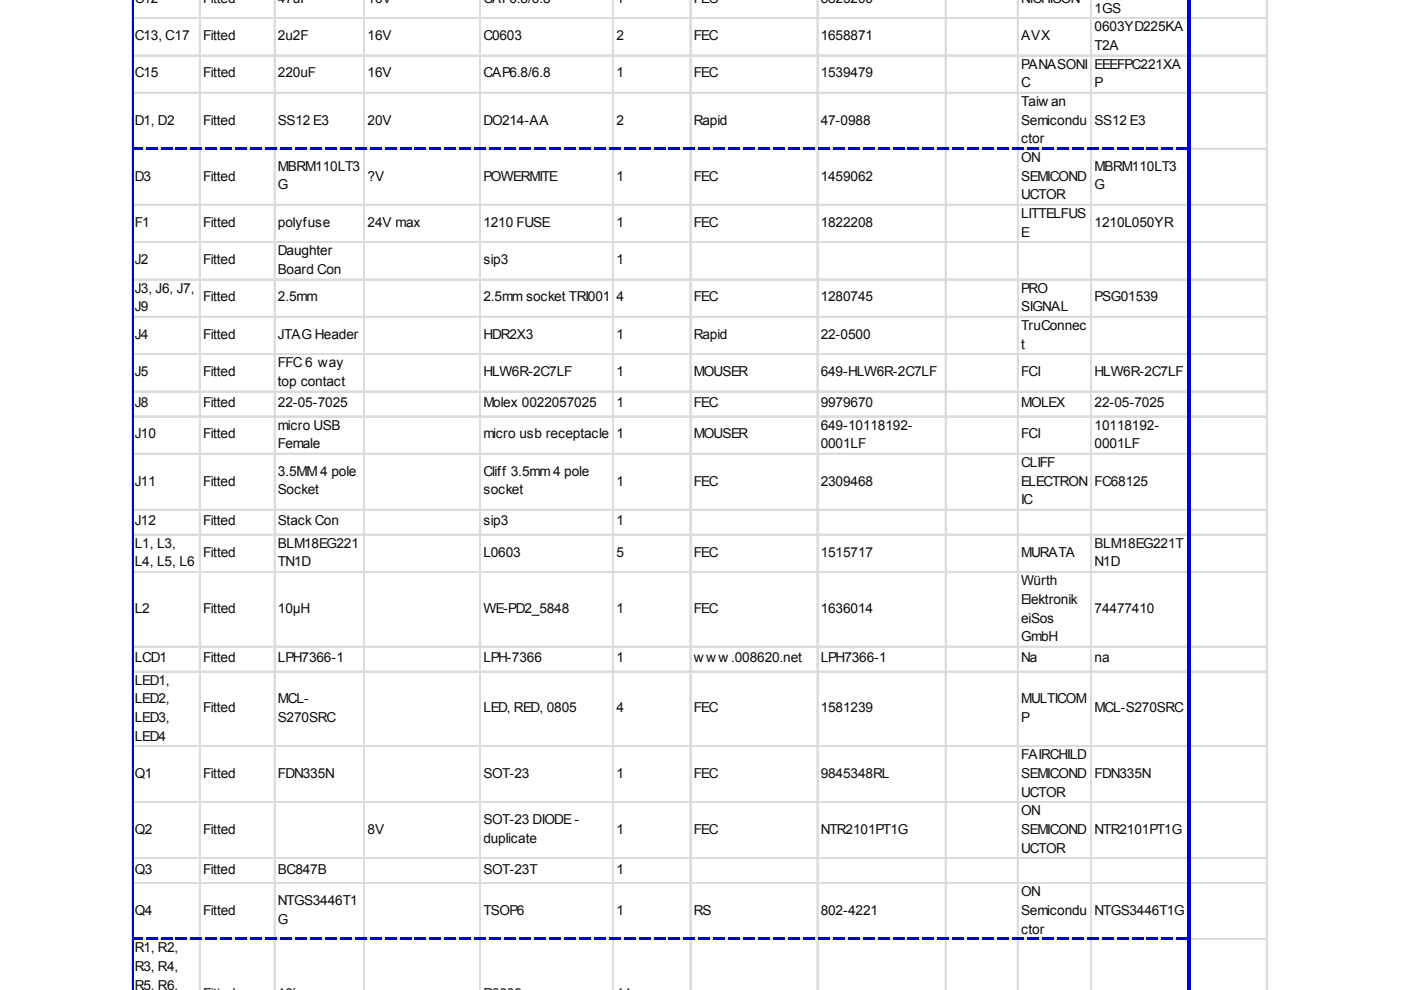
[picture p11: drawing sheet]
<svg xmlns="http://www.w3.org/2000/svg" width="297mm" height="210mm" viewBox="0 0 297 210" stroke-linecap="round" stroke-linejoin="round" font-family="sans-serif">
<defs><g id="words">
<g font-size="2.9" fill="#0d0d0d">
<text x="28.6" y=".6">C12</text>
<text x="43.1" y=".6">Fitted</text>
<text x="58.9" y=".6">47uF</text>
<text x="77.9" y=".6">16V</text>
<text x="102.5" y=".6">CAP6.8/6.8</text>
<text x="130.7" y=".6">1</text>
<text x="147.1" y=".6">FEC</text>
<text x="174" y=".6">8823200</text>
<text x="216.5" y=".6">NICHICON</text>
<text x="232.1" y="2.7">1GS</text>
<text x="28.6" y="8.5">C13, C17</text>
<text x="43.1" y="8.5">Fitted</text>
<text x="58.9" y="8.5">2u2F</text>
<text x="77.9" y="8.5">16V</text>
<text x="102.5" y="8.5">C0603</text>
<text x="130.7" y="8.5">2</text>
<text x="147.1" y="8.5">FEC</text>
<text x="174" y="8.5">1658871</text>
<text x="216.5" y="8.5">AVX</text>
<text x="232.1" y="6.6">0603YD225KA</text>
<text x="232.1" y="10.6">T2A</text>
<text x="28.6" y="16.4">C15</text>
<text x="43.1" y="16.4">Fitted</text>
<text x="58.9" y="16.4">220uF</text>
<text x="77.9" y="16.4">16V</text>
<text x="102.5" y="16.4">CAP6.8/6.8</text>
<text x="130.7" y="16.4">1</text>
<text x="147.1" y="16.4">FEC</text>
<text x="174" y="16.4">1539479</text>
<text x="216.5" y="14.5">PANASONI</text>
<text x="232.1" y="14.5">EEEFPC221XA</text>
<text x="216.5" y="18.5">C</text>
<text x="216.5" y="22.5">Taiw an</text>
<text x="232.1" y="18.5">P</text>
<text x="28.6" y="26.4">D1, D2</text>
<text x="43.1" y="26.4">Fitted</text>
<text x="58.9" y="26.4">SS12 E3</text>
<text x="77.9" y="26.4">20V</text>
<text x="102.5" y="26.4">DO214-AA</text>
<text x="130.7" y="26.4">2</text>
<text x="147.1" y="26.4">Rapid</text>
<text x="174" y="26.4">47-0988</text>
<text x="216.5" y="26.4">Semicondu</text>
<text x="232.1" y="26.4">SS12 E3</text>
<text x="216.5" y="30.4">ctor</text>
<text x="216.5" y="34.3">ON</text>
<text x="28.6" y="38.3">D3</text>
<text x="43.1" y="38.3">Fitted</text>
<text x="58.9" y="36.2">MBRM110LT3</text>
<text x="58.9" y="40.1">G</text>
<text x="77.9" y="38.3">?V</text>
<text x="102.5" y="38.3">POWERMITE</text>
<text x="130.7" y="38.3">1</text>
<text x="147.1" y="38.3">FEC</text>
<text x="174" y="38.3">1459062</text>
<text x="216.5" y="38.3">SEMICOND</text>
<text x="232.1" y="36.2">MBRM110LT3</text>
<text x="232.1" y="40.1">G</text>
<text x="216.5" y="42.3">UCTOR</text>
<text x="216.5" y="46.2">LITTELFUS</text>
<text x="28.6" y="48.1">F1</text>
<text x="43.1" y="48.1">Fitted</text>
<text x="58.9" y="48.1">polyfuse</text>
<text x="77.9" y="48.1">24V max</text>
<text x="102.5" y="48.1">1210 FUSE</text>
<text x="130.7" y="48.1">1</text>
<text x="147.1" y="48.1">FEC</text>
<text x="174" y="48.1">1822208</text>
<text x="216.5" y="50.2">E</text>
<text x="232.1" y="48.1">1210L050YR</text>
<text x="28.6" y="56">J2</text>
<text x="43.1" y="56">Fitted</text>
<text x="58.9" y="54.1">Daughter</text>
<text x="58.9" y="58.1">Board Con</text>
<text x="102.5" y="56">sip3</text>
<text x="130.7" y="56">1</text>
<text x="28.6" y="62.1">J3, J6, J7,</text>
<text x="43.1" y="63.9">Fitted</text>
<text x="58.9" y="63.9">2.5mm</text>
<text x="102.5" y="63.9">2.5mm socket TRI001</text>
<text x="130.7" y="63.9">4</text>
<text x="147.1" y="63.9">FEC</text>
<text x="174" y="63.9">1280745</text>
<text x="216.5" y="62.1">PRO</text>
<text x="232.1" y="63.9">PSG01539</text>
<text x="28.6" y="66">J9</text>
<text x="28.6" y="71.8">J4</text>
<text x="43.1" y="71.8">Fitted</text>
<text x="58.9" y="71.8">JTAG Header</text>
<text x="102.5" y="71.8">HDR2X3</text>
<text x="130.7" y="71.8">1</text>
<text x="147.1" y="71.8">Rapid</text>
<text x="174" y="71.8">22-0500</text>
<text x="216.5" y="66">SIGNAL</text>
<text x="216.5" y="70">TruConnec</text>
<text x="58.9" y="77.9">FFC 6 way</text>
<text x="216.5" y="73.9">t</text>
<text x="28.6" y="79.7">J5</text>
<text x="43.1" y="79.7">Fitted</text>
<text x="58.9" y="81.8">top contact</text>
<text x="102.5" y="79.7">HLW6R-2C7LF</text>
<text x="130.7" y="79.7">1</text>
<text x="147.1" y="79.7">MOUSER</text>
<text x="174" y="79.7">649-HLW6R-2C7LF</text>
<text x="216.5" y="79.7">FCI</text>
<text x="232.1" y="79.7">HLW6R-2C7LF</text>
<text x="28.6" y="86.3">J8</text>
<text x="43.1" y="86.3">Fitted</text>
<text x="58.9" y="86.3">22-05-7025</text>
<text x="102.5" y="86.3">Molex 0022057025</text>
<text x="130.7" y="86.3">1</text>
<text x="147.1" y="86.3">FEC</text>
<text x="174" y="86.3">9979670</text>
<text x="216.5" y="86.3">MOLEX</text>
<text x="232.1" y="86.3">22-05-7025</text>
<text x="28.6" y="92.9">J10</text>
<text x="43.1" y="92.9">Fitted</text>
<text x="58.9" y="91.1">micro USB</text>
<text x="58.9" y="95">Female</text>
<text x="102.5" y="92.9">micro usb receptacle</text>
<text x="130.7" y="92.9">1</text>
<text x="147.1" y="92.9">MOUSER</text>
<text x="174" y="91.1">649-10118192-</text>
<text x="174" y="95">0001LF</text>
<text x="216.5" y="92.9">FCI</text>
<text x="232.1" y="91.1">10118192-</text>
<text x="232.1" y="95">0001LF</text>
<text x="58.9" y="100.8">3.5MM4 pole</text>
<text x="102.5" y="100.8">Cliff 3.5mm 4 pole</text>
<text x="216.5" y="99">CLIFF</text>
<text x="28.6" y="103">J11</text>
<text x="43.1" y="103">Fitted</text>
<text x="58.9" y="104.8">Socket</text>
<text x="102.5" y="104.8">socket</text>
<text x="130.7" y="103">1</text>
<text x="147.1" y="103">FEC</text>
<text x="174" y="103">2309468</text>
<text x="216.5" y="103">ELECTRON</text>
<text x="216.5" y="106.9">IC</text>
<text x="232.1" y="103">FC68125</text>
<text x="28.6" y="111.4">J12</text>
<text x="43.1" y="111.4">Fitted</text>
<text x="58.9" y="111.4">Stack Con</text>
<text x="102.5" y="111.4">sip3</text>
<text x="130.7" y="111.4">1</text>
<text x="28.6" y="116.2">L1, L3,</text>
<text x="43.1" y="118">Fitted</text>
<text x="58.9" y="116.2">BLM18EG221</text>
<text x="102.5" y="118">L0603</text>
<text x="130.7" y="118">5</text>
<text x="147.1" y="118">FEC</text>
<text x="174" y="118">1515717</text>
<text x="216.5" y="118">MURATA</text>
<text x="232.1" y="116.2">BLM18EG221T</text>
<text x="28.6" y="120.1">L4, L5, L6</text>
<text x="58.9" y="120.1">TN1D</text>
<text x="216.5" y="124.1">Würth</text>
<text x="232.1" y="120.1">N1D</text>
<text x="28.6" y="129.9">L2</text>
<text x="43.1" y="129.9">Fitted</text>
<text x="58.9" y="129.9">10µH</text>
<text x="102.5" y="129.9">WE-PD2_5848</text>
<text x="130.7" y="129.9">1</text>
<text x="147.1" y="129.9">FEC</text>
<text x="174" y="129.9">1636014</text>
<text x="216.5" y="128">Elektronik</text>
<text x="216.5" y="132">eiSos</text>
<text x="232.1" y="129.9">74477410</text>
<text x="216.5" y="135.9">GmbH</text>
<text x="28.6" y="140.4">LCD1</text>
<text x="43.1" y="140.4">Fitted</text>
<text x="58.9" y="140.4">LPH7366-1</text>
<text x="102.5" y="140.4">LPH-7366</text>
<text x="130.7" y="140.4">1</text>
<text x="147.1" y="140.4">w w w .008620.net</text>
<text x="174" y="140.4">LPH7366-1</text>
<text x="216.5" y="140.4">Na</text>
<text x="232.1" y="140.4">na</text>
<text x="28.6" y="145.2">LED1,</text>
<text x="28.6" y="149.1">LED2,</text>
<text x="58.9" y="149.1">MCL-</text>
<text x="216.5" y="149.1">MULTICOM</text>
<text x="28.6" y="153.1">LED3,</text>
<text x="43.1" y="151">Fitted</text>
<text x="58.9" y="153.1">S270SRC</text>
<text x="102.5" y="151">LED, RED, 0805</text>
<text x="130.7" y="151">4</text>
<text x="147.1" y="151">FEC</text>
<text x="174" y="151">1581239</text>
<text x="216.5" y="153.1">P</text>
<text x="232.1" y="151">MCL-S270SRC</text>
<text x="28.6" y="157.1">LED4</text>
<text x="216.5" y="161">FAIRCHILD</text>
<text x="28.6" y="165">Q1</text>
<text x="43.1" y="165">Fitted</text>
<text x="58.9" y="165">FDN335N</text>
<text x="102.5" y="165">SOT-23</text>
<text x="130.7" y="165">1</text>
<text x="147.1" y="165">FEC</text>
<text x="174" y="165">9845348RL</text>
<text x="216.5" y="165">SEMICOND</text>
<text x="232.1" y="165">FDN335N</text>
<text x="216.5" y="168.9">UCTOR</text>
<text x="216.5" y="172.9">ON</text>
<text x="28.6" y="176.9">Q2</text>
<text x="43.1" y="176.9">Fitted</text>
<text x="77.9" y="176.9">8V</text>
<text x="102.5" y="174.7">SOT-23 DIODE-</text>
<text x="102.5" y="178.7">duplicate</text>
<text x="130.7" y="176.9">1</text>
<text x="147.1" y="176.9">FEC</text>
<text x="174" y="176.9">NTR2101PT1G</text>
<text x="216.5" y="176.9">SEMICOND</text>
<text x="232.1" y="176.9">NTR2101PT1G</text>
<text x="28.6" y="185.3">Q3</text>
<text x="43.1" y="185.3">Fitted</text>
<text x="58.9" y="185.3">BC847B</text>
<text x="102.5" y="185.3">SOT-23T</text>
<text x="130.7" y="185.3">1</text>
<text x="216.5" y="180.8">UCTOR</text>
<text x="58.9" y="191.9">NTGS3446T1</text>
<text x="216.5" y="190">ON</text>
<text x="28.6" y="194">Q4</text>
<text x="43.1" y="194">Fitted</text>
<text x="58.9" y="195.9">G</text>
<text x="102.5" y="194">TSOP6</text>
<text x="130.7" y="194">1</text>
<text x="147.1" y="194">RS</text>
<text x="174" y="194">802-4221</text>
<text x="216.5" y="194">Semicondu</text>
<text x="216.5" y="198">ctor</text>
<text x="232.1" y="194">NTGS3446T1G</text>
<text x="28.6" y="201.9">R1, R2,</text>
<text x="28.6" y="205.9">R3, R4,</text>
<text x="28.6" y="209.8">R5, R6,</text>
</g>
</g></defs>
<g fill="none" stroke="#dadcdd" stroke-width=".26">
<path d="M27.8 0v210M27.9 0v210M42.3 0v210M42.4 0v210M58.1 0v210M58.3 0v210M77.1 0v210M77.3 0v210M101.7 0v210M101.8 0v210M129.9 0v210M130.1 0v210"/>
<path d="M146.3 0v210M146.4 0v210M173.2 0v210M173.3 0v210M200.4 0v210M200.5 0v210M215.7 0v210M215.8 0v210M231.3 0v210M231.4 0v210M251.9 0v210M252 0v210"/>
<path d="M268.5 0v210M268.6 0v210M27.8 3.7h241M27.8 3.9h241M27.8 11.7h241M27.8 11.8h241M27.8 19.6h241M27.8 19.7h241M27.8 31.4h241M27.8 31.6h241M27.8 43.3h241M27.8 43.5h241"/>
<path d="M27.8 51.2h241M27.8 51.4h241M27.8 59.2h241M27.8 59.3h241M27.8 67.1h241M27.8 67.2h241M27.8 75h241M27.8 75.1h241M27.8 82.9h241M27.8 83h241M27.8 88.2h241M27.8 88.3h241"/>
<path d="M27.8 96.1h241M27.8 96.2h241M27.8 108h241M27.8 108.1h241M27.8 113.3h241M27.8 113.4h241M27.8 121.2h241M27.8 121.3h241M27.8 137h241M27.8 137.1h241M27.8 142.3h241M27.8 142.4h241"/>
<path d="M27.8 158.1h241M27.8 158.3h241M27.8 170h241M27.8 170.1h241M27.8 181.9h241M27.8 182h241M27.8 187.2h241M27.8 187.3h241M27.8 199h241M27.8 199.2h241"/>
</g>
<path d="M28.2 0v210" fill="none" stroke="#0000d0" stroke-width=".31"/>
<g fill="#0000d0">
<path d="M251.6 0h.8v210h-.8z"/>
<path d="M28 31.2h2.2v.5h-2.2z"/>
<path d="M30.9 31.2h2.4v.5h-2.4z"/>
<path d="M34.1 31.2h2.4v.5h-2.4z"/>
<path d="M37.3 31.2h2.4v.5h-2.4z"/>
<path d="M40.5 31.2h2.3v.5h-2.3z"/>
<path d="M43.6 31.2h2.4v.5h-2.4z"/>
<path d="M46.8 31.2h2.4v.5h-2.4z"/>
<path d="M50 31.2h2.3v.5h-2.3z"/>
<path d="M53.1 31.2h2.4v.5h-2.4z"/>
<path d="M56.3 31.2h2.4v.5h-2.4z"/>
<path d="M59.5 31.2h2.3v.5h-2.3z"/>
<path d="M62.6 31.2h2.4v.5h-2.4z"/>
<path d="M65.8 31.2h2.4v.5h-2.4z"/>
<path d="M69 31.2h2.3v.5h-2.3z"/>
<path d="M72.1 31.2h2.4v.5h-2.4z"/>
<path d="M75.3 31.2h2.4v.5h-2.4z"/>
<path d="M78.5 31.2h2.3v.5h-2.3z"/>
<path d="M81.6 31.2h2.4v.5h-2.4z"/>
<path d="M84.8 31.2h2.4v.5h-2.4z"/>
<path d="M88 31.2h2.3v.5h-2.3z"/>
<path d="M91.1 31.2h2.4v.5h-2.4z"/>
<path d="M94.3 31.2h2.4v.5h-2.4z"/>
<path d="M97.5 31.2h2.3v.5h-2.3z"/>
<path d="M100.6 31.2h2.4v.5h-2.4z"/>
<path d="M103.8 31.2h2.4v.5h-2.4z"/>
<path d="M107 31.2h2.3v.5h-2.3z"/>
<path d="M110.1 31.2h2.4v.5h-2.4z"/>
<path d="M113.3 31.2h2.4v.5h-2.4z"/>
<path d="M116.5 31.2h2.3v.5h-2.3z"/>
<path d="M119.6 31.2h2.4v.5h-2.4z"/>
<path d="M122.8 31.2h2.4v.5h-2.4z"/>
<path d="M126 31.2h2.3v.5h-2.3z"/>
<path d="M129.1 31.2h2.4v.5h-2.4z"/>
<path d="M132.3 31.2h2.4v.5h-2.4z"/>
<path d="M135.5 31.2h2.3v.5h-2.3z"/>
<path d="M138.6 31.2h2.4v.5h-2.4z"/>
<path d="M141.8 31.2h2.4v.5h-2.4z"/>
<path d="M145 31.2h2.3v.5h-2.3z"/>
<path d="M148.1 31.2h2.4v.5h-2.4z"/>
<path d="M151.3 31.2h2.4v.5h-2.4z"/>
<path d="M154.5 31.2h2.4v.5h-2.4z"/>
<path d="M157.6 31.2h2.4v.5h-2.4z"/>
<path d="M160.8 31.2h2.4v.5h-2.4z"/>
<path d="M164 31.2h2.4v.5h-2.4z"/>
<path d="M167.1 31.2h2.4v.5h-2.4z"/>
<path d="M170.3 31.2h2.4v.5h-2.4z"/>
<path d="M173.5 31.2h2.4v.5h-2.4z"/>
<path d="M176.6 31.2h2.4v.5h-2.4z"/>
<path d="M179.8 31.2h2.4v.5h-2.4z"/>
<path d="M183 31.2h2.4v.5h-2.4z"/>
<path d="M186.2 31.2h2.3v.5h-2.3z"/>
<path d="M189.3 31.2h2.4v.5h-2.4z"/>
<path d="M192.5 31.2h2.4v.5h-2.4z"/>
<path d="M195.7 31.2h2.3v.5h-2.3z"/>
<path d="M198.8 31.2h2.4v.5h-2.4z"/>
<path d="M202 31.2h2.4v.5h-2.4z"/>
<path d="M205.2 31.2h2.3v.5h-2.3z"/>
<path d="M208.3 31.2h2.4v.5h-2.4z"/>
<path d="M211.5 31.2h2.4v.5h-2.4z"/>
<path d="M214.7 31.2h2.3v.5h-2.3z"/>
<path d="M217.8 31.2h2.4v.5h-2.4z"/>
<path d="M221 31.2h2.4v.5h-2.4z"/>
<path d="M224.2 31.2h2.3v.5h-2.3z"/>
<path d="M227.3 31.2h2.4v.5h-2.4z"/>
<path d="M230.5 31.2h2.4v.5h-2.4z"/>
<path d="M233.7 31.2h2.3v.5h-2.3z"/>
<path d="M236.8 31.2h2.4v.5h-2.4z"/>
<path d="M240 31.2h2.4v.5h-2.4z"/>
<path d="M243.2 31.2h2.3v.5h-2.3z"/>
<path d="M246.3 31.2h2.4v.5h-2.4z"/>
<path d="M249.5 31.2h2.4v.5h-2.4z"/>
<path d="M28 198.8h2.2v.5h-2.2z"/>
<path d="M30.9 198.8h2.4v.5h-2.4z"/>
<path d="M34.1 198.8h2.4v.5h-2.4z"/>
<path d="M37.3 198.8h2.4v.5h-2.4z"/>
<path d="M40.5 198.8h2.3v.5h-2.3z"/>
<path d="M43.6 198.8h2.4v.5h-2.4z"/>
<path d="M46.8 198.8h2.4v.5h-2.4z"/>
<path d="M50 198.8h2.3v.5h-2.3z"/>
<path d="M53.1 198.8h2.4v.5h-2.4z"/>
<path d="M56.3 198.8h2.4v.5h-2.4z"/>
<path d="M59.5 198.8h2.3v.5h-2.3z"/>
<path d="M62.6 198.8h2.4v.5h-2.4z"/>
<path d="M65.8 198.8h2.4v.5h-2.4z"/>
<path d="M69 198.8h2.3v.5h-2.3z"/>
<path d="M72.1 198.8h2.4v.5h-2.4z"/>
<path d="M75.3 198.8h2.4v.5h-2.4z"/>
<path d="M78.5 198.8h2.3v.5h-2.3z"/>
<path d="M81.6 198.8h2.4v.5h-2.4z"/>
<path d="M84.8 198.8h2.4v.5h-2.4z"/>
<path d="M88 198.8h2.3v.5h-2.3z"/>
<path d="M91.1 198.8h2.4v.5h-2.4z"/>
<path d="M94.3 198.8h2.4v.5h-2.4z"/>
<path d="M97.5 198.8h2.3v.5h-2.3z"/>
<path d="M100.6 198.8h2.4v.5h-2.4z"/>
<path d="M103.8 198.8h2.4v.5h-2.4z"/>
<path d="M107 198.8h2.3v.5h-2.3z"/>
<path d="M110.1 198.8h2.4v.5h-2.4z"/>
<path d="M113.3 198.8h2.4v.5h-2.4z"/>
<path d="M116.5 198.8h2.3v.5h-2.3z"/>
<path d="M119.6 198.8h2.4v.5h-2.4z"/>
<path d="M122.8 198.8h2.4v.5h-2.4z"/>
<path d="M126 198.8h2.3v.5h-2.3z"/>
<path d="M129.1 198.8h2.4v.5h-2.4z"/>
<path d="M132.3 198.8h2.4v.5h-2.4z"/>
<path d="M135.5 198.8h2.3v.5h-2.3z"/>
<path d="M138.6 198.8h2.4v.5h-2.4z"/>
<path d="M141.8 198.8h2.4v.5h-2.4z"/>
<path d="M145 198.8h2.3v.5h-2.3z"/>
<path d="M148.1 198.8h2.4v.5h-2.4z"/>
<path d="M151.3 198.8h2.4v.5h-2.4z"/>
<path d="M154.5 198.8h2.4v.5h-2.4z"/>
<path d="M157.6 198.8h2.4v.5h-2.4z"/>
<path d="M160.8 198.8h2.4v.5h-2.4z"/>
<path d="M164 198.8h2.4v.5h-2.4z"/>
<path d="M167.1 198.8h2.4v.5h-2.4z"/>
<path d="M170.3 198.8h2.4v.5h-2.4z"/>
<path d="M173.5 198.8h2.4v.5h-2.4z"/>
<path d="M176.6 198.8h2.4v.5h-2.4z"/>
<path d="M179.8 198.8h2.4v.5h-2.4z"/>
<path d="M183 198.8h2.4v.5h-2.4z"/>
<path d="M186.2 198.8h2.3v.5h-2.3z"/>
<path d="M189.3 198.8h2.4v.5h-2.4z"/>
<path d="M192.5 198.8h2.4v.5h-2.4z"/>
<path d="M195.7 198.8h2.3v.5h-2.3z"/>
<path d="M198.8 198.8h2.4v.5h-2.4z"/>
<path d="M202 198.8h2.4v.5h-2.4z"/>
<path d="M205.2 198.8h2.3v.5h-2.3z"/>
<path d="M208.3 198.8h2.4v.5h-2.4z"/>
<path d="M211.5 198.8h2.4v.5h-2.4z"/>
<path d="M214.7 198.8h2.3v.5h-2.3z"/>
<path d="M217.8 198.8h2.4v.5h-2.4z"/>
<path d="M221 198.8h2.4v.5h-2.4z"/>
<path d="M224.2 198.8h2.3v.5h-2.3z"/>
<path d="M227.3 198.8h2.4v.5h-2.4z"/>
<path d="M230.5 198.8h2.4v.5h-2.4z"/>
<path d="M233.7 198.8h2.3v.5h-2.3z"/>
<path d="M236.8 198.8h2.4v.5h-2.4z"/>
<path d="M240 198.8h2.4v.5h-2.4z"/>
<path d="M243.2 198.8h2.3v.5h-2.3z"/>
<path d="M246.3 198.8h2.4v.5h-2.4z"/>
<path d="M249.5 198.8h2.4v.5h-2.4z"/>
</g>
<use href="#words"/>
</svg>
